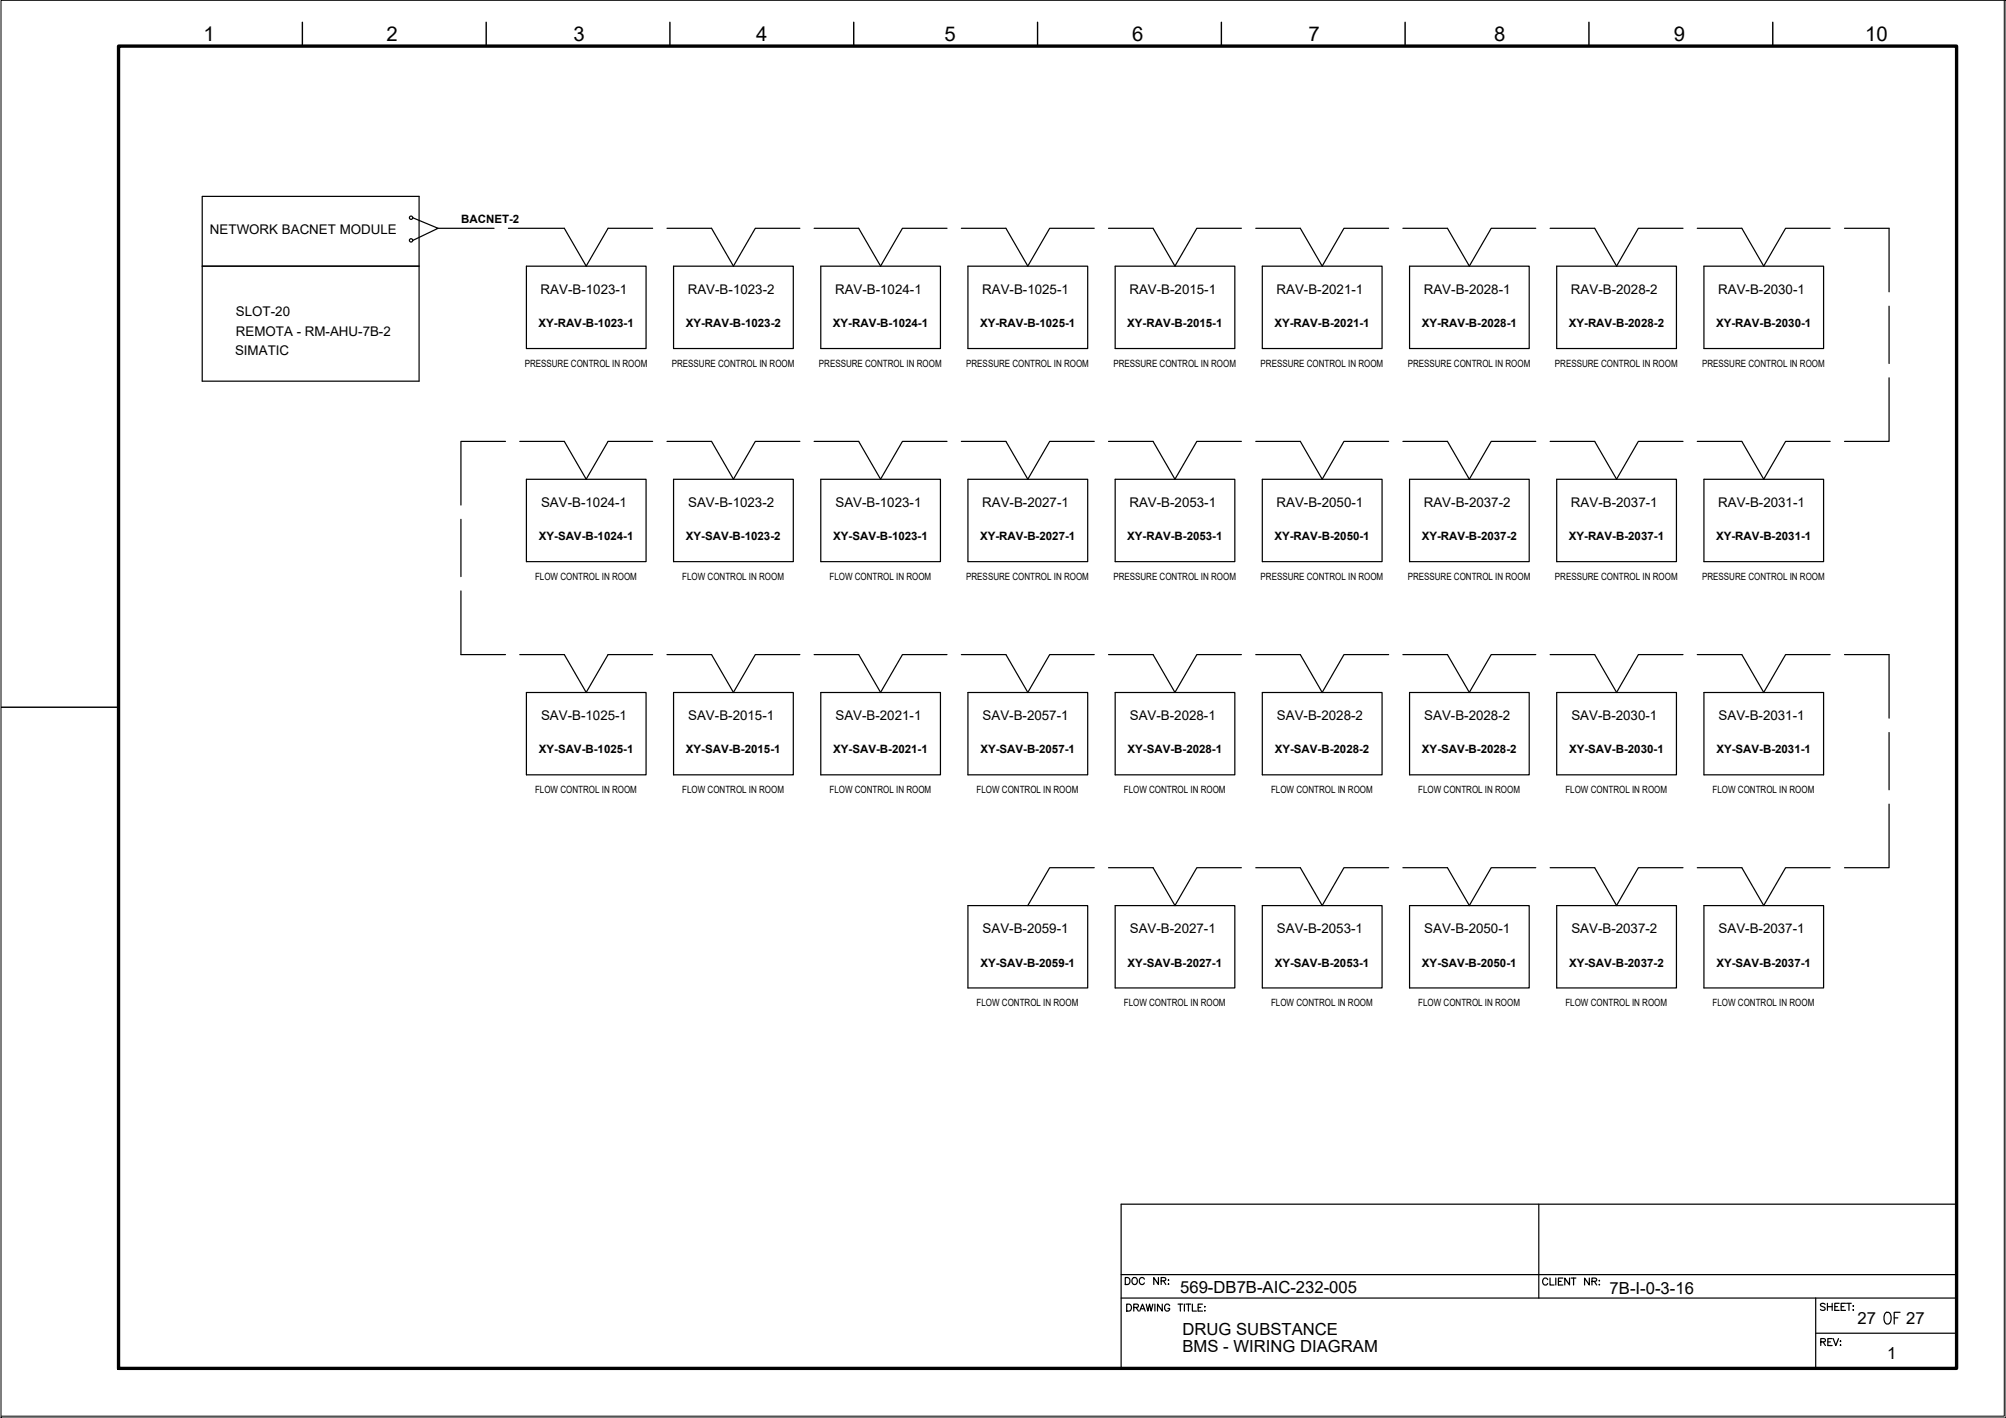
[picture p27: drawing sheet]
<svg xmlns="http://www.w3.org/2000/svg" width="420mm" height="297mm" viewBox="0 0 420 297" stroke-linecap="round" stroke-linejoin="round" font-family="sans-serif">
<defs><g id="words">
<text font-size="5.7" x="393.7" y="278.7">OF</text>
<g font-size="4.3">
<text x="42.6" y="8.6">1</text>
<text x="80.9" y="8.6">2</text>
<text x="120.1" y="8.6">3</text>
<text x="158.3" y="8.6">4</text>
<text x="197.8" y="8.6">5</text>
<text x="237.2" y="8.6">6</text>
<text x="274" y="8.6">7</text>
<text x="313" y="8.6">8</text>
<text x="350.6" y="8.6">9</text>
<text x="390.7" y="8.6">10</text>
</g>
<g font-size="3.5">
<text x="247.2" y="270.9">569-DB7B-AIC-232-005</text>
<text x="337.1" y="271">7B-I-0-3-16</text>
<text x="247.7" y="279.7">DRUG SUBSTANCE</text>
<text x="389.1" y="277.3">27</text>
<text x="399.3" y="277.3">27</text>
<text x="247.7" y="283.3">BMS - WIRING DIAGRAM</text>
<text x="395.2" y="284.6">1</text>
</g>
<g font-size="2.8">
<text x="44" y="48.9">NETWORK BACNET MODULE</text>
<text x="113.2" y="61.6">RAV-B-1023-1</text>
<text x="144.1" y="61.6">RAV-B-1023-2</text>
<text x="174.9" y="61.6">RAV-B-1024-1</text>
<text x="205.7" y="61.6">RAV-B-1025-1</text>
<text x="236.6" y="61.6">RAV-B-2015-1</text>
<text x="267.4" y="61.6">RAV-B-2021-1</text>
<text x="298.2" y="61.6">RAV-B-2028-1</text>
<text x="329" y="61.6">RAV-B-2028-2</text>
<text x="359.9" y="61.6">RAV-B-2030-1</text>
<text x="49.4" y="66.2">SLOT-20</text>
<text x="49.4" y="70.4">REMOTA - RM-AHU-7B-2</text>
<text x="49.2" y="74.3">SIMATIC</text>
<text x="113.3" y="106.2">SAV-B-1024-1</text>
<text x="144.1" y="106.2">SAV-B-1023-2</text>
<text x="175" y="106.2">SAV-B-1023-1</text>
<text x="205.7" y="106.2">RAV-B-2027-1</text>
<text x="236.6" y="106.2">RAV-B-2053-1</text>
<text x="267.4" y="106.2">RAV-B-2050-1</text>
<text x="298.2" y="106.2">RAV-B-2037-2</text>
<text x="329" y="106.2">RAV-B-2037-1</text>
<text x="359.9" y="106.2">RAV-B-2031-1</text>
<text x="113.3" y="150.9">SAV-B-1025-1</text>
<text x="144.1" y="150.9">SAV-B-2015-1</text>
<text x="175" y="150.9">SAV-B-2021-1</text>
<text x="205.8" y="150.9">SAV-B-2057-1</text>
<text x="236.6" y="150.9">SAV-B-2028-1</text>
<text x="267.5" y="150.9">SAV-B-2028-2</text>
<text x="298.3" y="150.9">SAV-B-2028-2</text>
<text x="329.1" y="150.9">SAV-B-2030-1</text>
<text x="360" y="150.9">SAV-B-2031-1</text>
<text x="205.8" y="195.5">SAV-B-2059-1</text>
<text x="236.6" y="195.5">SAV-B-2027-1</text>
<text x="267.5" y="195.5">SAV-B-2053-1</text>
<text x="298.3" y="195.5">SAV-B-2050-1</text>
<text x="329.1" y="195.5">SAV-B-2037-2</text>
<text x="360" y="195.5">SAV-B-2037-1</text>
</g>
<g font-size="2.4">
<text x="96.6" y="46.8">BACNET-2</text>
<text x="112.8" y="68.5">XY-RAV-B-1023-1</text>
<text x="143.6" y="68.5">XY-RAV-B-1023-2</text>
<text x="174.5" y="68.5">XY-RAV-B-1024-1</text>
<text x="205.3" y="68.5">XY-RAV-B-1025-1</text>
<text x="236.1" y="68.5">XY-RAV-B-2015-1</text>
<text x="266.9" y="68.5">XY-RAV-B-2021-1</text>
<text x="297.8" y="68.5">XY-RAV-B-2028-1</text>
<text x="328.6" y="68.5">XY-RAV-B-2028-2</text>
<text x="359.4" y="68.5">XY-RAV-B-2030-1</text>
<text x="112.9" y="113.2">XY-SAV-B-1024-1</text>
<text x="143.7" y="113.2">XY-SAV-B-1023-2</text>
<text x="174.5" y="113.2">XY-SAV-B-1023-1</text>
<text x="205.3" y="113.2">XY-RAV-B-2027-1</text>
<text x="236.1" y="113.2">XY-RAV-B-2053-1</text>
<text x="266.9" y="113.2">XY-RAV-B-2050-1</text>
<text x="297.8" y="113.2">XY-RAV-B-2037-2</text>
<text x="328.6" y="113.2">XY-RAV-B-2037-1</text>
<text x="359.4" y="113.2">XY-RAV-B-2031-1</text>
<text x="112.9" y="157.8">XY-SAV-B-1025-1</text>
<text x="143.7" y="157.8">XY-SAV-B-2015-1</text>
<text x="174.5" y="157.8">XY-SAV-B-2021-1</text>
<text x="205.3" y="157.8">XY-SAV-B-2057-1</text>
<text x="236.2" y="157.8">XY-SAV-B-2028-1</text>
<text x="267" y="157.8">XY-SAV-B-2028-2</text>
<text x="297.8" y="157.8">XY-SAV-B-2028-2</text>
<text x="328.7" y="157.8">XY-SAV-B-2030-1</text>
<text x="359.5" y="157.8">XY-SAV-B-2031-1</text>
<text x="205.3" y="202.5">XY-SAV-B-2059-1</text>
<text x="236.2" y="202.5">XY-SAV-B-2027-1</text>
<text x="267" y="202.5">XY-SAV-B-2053-1</text>
<text x="297.8" y="202.5">XY-SAV-B-2050-1</text>
<text x="328.7" y="202.5">XY-SAV-B-2037-2</text>
<text x="359.5" y="202.5">XY-SAV-B-2037-1</text>
</g>
<g font-size="2.1">
<text x="109.9" y="76.9">PRESSURE CONTROL IN ROOM</text>
<text x="140.7" y="76.9">PRESSURE CONTROL IN ROOM</text>
<text x="171.5" y="76.9">PRESSURE CONTROL IN ROOM</text>
<text x="202.4" y="76.9">PRESSURE CONTROL IN ROOM</text>
<text x="233.2" y="76.9">PRESSURE CONTROL IN ROOM</text>
<text x="264" y="76.9">PRESSURE CONTROL IN ROOM</text>
<text x="294.9" y="76.9">PRESSURE CONTROL IN ROOM</text>
<text x="325.7" y="76.9">PRESSURE CONTROL IN ROOM</text>
<text x="356.5" y="76.9">PRESSURE CONTROL IN ROOM</text>
<text x="112.1" y="121.5">FLOW CONTROL IN ROOM</text>
<text x="142.9" y="121.5">FLOW CONTROL IN ROOM</text>
<text x="173.7" y="121.5">FLOW CONTROL IN ROOM</text>
<text x="202.4" y="121.5">PRESSURE CONTROL IN ROOM</text>
<text x="233.2" y="121.5">PRESSURE CONTROL IN ROOM</text>
<text x="264" y="121.5">PRESSURE CONTROL IN ROOM</text>
<text x="294.9" y="121.5">PRESSURE CONTROL IN ROOM</text>
<text x="325.7" y="121.5">PRESSURE CONTROL IN ROOM</text>
<text x="356.5" y="121.5">PRESSURE CONTROL IN ROOM</text>
<text x="112.1" y="166.2">FLOW CONTROL IN ROOM</text>
<text x="142.9" y="166.2">FLOW CONTROL IN ROOM</text>
<text x="173.7" y="166.2">FLOW CONTROL IN ROOM</text>
<text x="204.6" y="166.2">FLOW CONTROL IN ROOM</text>
<text x="235.4" y="166.2">FLOW CONTROL IN ROOM</text>
<text x="266.2" y="166.2">FLOW CONTROL IN ROOM</text>
<text x="297.1" y="166.2">FLOW CONTROL IN ROOM</text>
<text x="327.9" y="166.2">FLOW CONTROL IN ROOM</text>
<text x="358.7" y="166.2">FLOW CONTROL IN ROOM</text>
<text x="204.6" y="210.8">FLOW CONTROL IN ROOM</text>
<text x="235.4" y="210.8">FLOW CONTROL IN ROOM</text>
<text x="266.2" y="210.8">FLOW CONTROL IN ROOM</text>
<text x="297.1" y="210.8">FLOW CONTROL IN ROOM</text>
<text x="327.9" y="210.8">FLOW CONTROL IN ROOM</text>
<text x="358.7" y="210.8">FLOW CONTROL IN ROOM</text>
</g>
</g></defs>
<!-- layer: G-TTLB-TTLB -->
<path d="M24.8 9.7h385v276.9h-385z" fill="none" stroke="#000" stroke-width=".7"/>
<!-- layer: G-TTLB-OTLN -->
<path d="M419.8 .1v296.6h-419.6" fill="none" stroke="#000" stroke-width=".21"/>
<!-- layer: G-TTLB-INDX -->
<path d="M63.3 4.7v5M101.8 4.7v5M140.3 4.7v5M178.8 4.7v5M217.3 4.7v5M255.8 4.7v5M294.3 4.7v5M332.8 4.7v5M371.3 4.7v5M.2 148.2h24.6" fill="none" stroke="#000" stroke-width=".3"/>
<!-- layer: LGSP IA4$0$LG_PLOT -->
<path d="M322.3 252.3v19.6M234.8 267h175M234.8 271.9h175M380.3 279.3h29.5M380.3 271.9v14.7M234.8 286.6h175" fill="none" stroke="#000" stroke-width=".25"/>
<!-- layer: LG_PLOT -->
<g fill="none" stroke="#000" stroke-width=".25">
<path d="M409.8 252.3h-175v34.3M235.7 267.6h.5a.78 .78 0 0 1 .5 .7 .78 .78 0 0 1-.5 .8h-.5zM236 273.2h.5a.77 .77 0 0 1 .5 .7 .77 .77 0 0 1-.5 .7h-.5zM237.2 267.8l.2-.1a.69 .69 0 0 1 .8 .6 .69 .69 0 0 1-.8 .7l-.3-.5zM237.5 273.9l.8-.1 .1-.5-.9-.1v1.4M238 273.9l.4 .7M238.7 274.6l.6-1.4 .6 1.4M238.9 274.2h.7M239.7 268a.55 .55 0 0 0-.6-.4 .55 .55 0 0 0-.5 .6v.3a.55 .55 0 0 0 .5 .6 .55 .55 0 0 0 .6-.4M240.1 273.2l.3 1.4 .4-1.4 .3 1.4 .4-1.4M241.9 273.2v1.4M242.6 267.6v1.5l-.9-1.5v1.5"/>
<path d="M243.2 268.3l.8-.1 .2-.2-.1-.3-.9-.1v1.5M243.4 273.2v1.4l-1-1.4v1.4M243.7 268.3l.5 .8M244.7 268.2h.1zM244.7 269h.1zM245 273.5a.55 .55 0 0 0-.6-.3 .55 .55 0 0 0-.5 .5v.4a.53 .53 0 0 0 .6 .6 .53 .53 0 0 0 .5-.6h-.4M246.7 273.2h1M247.2 273.2v1.4M248.1 273.2v1.4M248.4 273.2h1M248.9 273.2v1.4M249.7 273.2v1.4h.9"/>
<path d="M251 273.9h.5M251.9 273.2h-.9v1.4h.9M252.3 274.6h.1zM252.3 273.7v.1zM324.2 268.1a.55 .55 0 0 0-.7-.4 .55 .55 0 0 0-.4 .6v.3a.55 .55 0 0 0 .4 .6 .55 .55 0 0 0 .7-.4M324.7 267.7v1.5h.8M325.9 267.7v1.5M326.4 268.4h.6M327.3 267.7h-.9v1.5h.9M328.7 267.7v1.5l-1-1.5v1.5M329.1 267.7h1M329.6 267.7v1.5"/>
<path d="M332.9 267.7v1.5l-1-1.5v1.5M333.4 268.4h.9l.1-.4-.3-.3h-.7v1.5M333.9 268.4l.5 .8M334.9 268.3h.1zM334.9 269.1h.1zM382.3 273.2a.49 .49 0 0 0-.6-.2 .49 .49 0 0 0-.3 .5l.8 .4 .1 .4-.4 .2-.6-.2M382.8 273v1.5M382.8 273.7h1M383.8 273v1.5M384.3 273.7h.6M385.2 273h-.9v1.5h.9M385.6 273.7h.6"/>
<path d="M386.5 273h-.9v1.5h.9M386.8 273h1M387.3 273v1.5M388.1 273.6h.1zM388.1 274.4h.1zM381.4 281.1l.8-.1 .1-.5-.9-.1v1.5M381.8 281.1l.5 .8M382.8 281.1h.6M383.8 280.4h-1v1.5h1M384 280.4l.5 1.5 .6-1.5M385.4 281h.2zM385.4 281.8h.2z"/>
</g>
<!-- layer: I_DATA -->
<g fill="none" stroke="#000" stroke-width=".25">
<path d="M42.4 41.1h45.4v38.7h-45.4zM42.4 55.8h45.4M110.3 55.8h25v17.2h-25zM141.1 55.8h25.1v17.2h-25.1zM171.9 55.8h25.1v17.2h-25.1zM202.7 55.8h25.1v17.2h-25.1zM233.6 55.8h25v17.2h-25zM264.4 55.8h25.1v17.2h-25.1zM295.2 55.8h25.1v17.2h-25.1zM326.1 55.8h25v17.2h-25zM356.9 55.8h25.1v17.2h-25.1zM110.3 100.4h25v17.3h-25z"/>
<path d="M141.1 100.4h25.1v17.3h-25.1zM171.9 100.4h25.1v17.3h-25.1zM202.7 100.4h25.1v17.3h-25.1zM233.6 100.4h25v17.3h-25zM264.4 100.4h25.1v17.3h-25.1zM295.2 100.4h25.1v17.3h-25.1zM326.1 100.4h25v17.3h-25zM356.9 100.4h25.1v17.3h-25.1zM110.3 145.1h25v17.2h-25zM141.1 145.1h25.1v17.2h-25.1zM171.9 145.1h25.1v17.2h-25.1zM202.7 145.1h25.1v17.2h-25.1z"/>
<path d="M233.6 145.1h25v17.2h-25zM264.4 145.1h25.1v17.2h-25.1zM295.2 145.1h25.1v17.2h-25.1zM326.1 145.1h25v17.2h-25zM356.9 145.1h25.1v17.2h-25.1zM202.7 189.7h25.1v17.3h-25.1zM233.6 189.7h25v17.3h-25zM264.4 189.7h25.1v17.3h-25.1zM295.2 189.7h25.1v17.3h-25.1zM326.1 189.7h25v17.3h-25zM356.9 189.7h25.1v17.3h-25.1z"/>
<circle cx="86.1" cy="50.4" r=".35"/>
<circle cx="86.1" cy="45.6" r=".35"/>
</g>
<!-- layer: I_TABS -->
<g fill="none" stroke="#000" stroke-width=".25">
<path d="M86.5 45.6l5.3 2.2-5.3 2.6M91.8 47.8h11.7M106.5 47.8h11.7l4.6 8 4.6-8h9.3M139.7 47.8h9.3l4.6 8 4.6-8h9.3M170.5 47.8h9.4l4.5 8 4.6-8h9.4M201.4 47.8h9.3l4.6 8 4.6-8h9.3M232.2 47.8h9.3l4.6 8 4.6-8h9.3M263 47.8h9.4l4.5 8 4.6-8h9.4M293.8 47.8h9.4l4.6 8M321.7 47.8h-9.4l-4.6 8M324.7 47.8h9.3l4.6 8 4.6-8h9.3M355.5 47.8h9.3l4.6 8 4.6-8h9.3"/>
<path d="M386.3 47.8h9.4v13.3M395.7 79.1v13.4h-9.4M395.7 64.1v12M105.9 92.5h-9.4v13.3M108.9 92.5h9.3l4.6 7.9 4.6-7.9h9.3M139.7 92.5h9.3l4.6 7.9 4.6-7.9h9.3M170.5 92.5h9.4l4.5 7.9 4.6-7.9h9.4M201.4 92.5h9.3l4.6 7.9 4.6-7.9h9.3M232.2 92.5h9.3l4.6 7.9 4.6-7.9h9.3M263 92.5h9.4l4.5 7.9 4.6-7.9h9.4M293.8 92.5h9.4l4.6 7.9M321.7 92.5h-9.4l-4.6 7.9"/>
<path d="M324.7 92.5h9.3l4.6 7.9 4.6-7.9h9.3M355.5 92.5h9.3l4.6 7.9 4.6-7.9h9.3M96.5 108.8v12M96.5 123.8v13.3h9.4M108.9 137.1h9.3l4.6 8 4.6-8h9.3M139.7 137.1h9.3l4.6 8 4.6-8h9.3M170.5 137.1h9.4l4.5 8 4.6-8h9.4M201.4 137.1h9.3l4.6 8 4.6-8h9.3M232.2 137.1h9.3l4.6 8 4.6-8h9.3M263 137.1h9.4l4.5 8 4.6-8h9.4M293.8 137.1h9.4l4.6 8M321.7 137.1h-9.4l-4.6 8"/>
<path d="M324.7 137.1h9.3l4.6 8 4.6-8h9.3M355.5 137.1h9.3l4.6 8 4.6-8h9.3M386.3 137.1h9.4v13.3M395.7 153.4v12M395.7 168.5v13.3h-9.4M229.2 181.8h-9.3l-4.6 7.9M232.2 181.8h9.3l4.6 7.9 4.6-7.9h9.3M263 181.8h9.4l4.5 7.9 4.6-7.9h9.4M293.8 181.8h9.4l4.6 7.9M321.7 181.8h-9.4l-4.6 7.9M324.7 181.8h9.3l4.6 7.9 4.6-7.9h9.3M355.5 181.8h9.3l4.6 7.9 4.6-7.9h9.3"/>
</g>
<!-- layer: 0 -->
<path d="M.2 .1h420v296.9h-420z" fill="none" stroke="#000" stroke-width=".21"/>
<use href="#words"/>
</svg>
